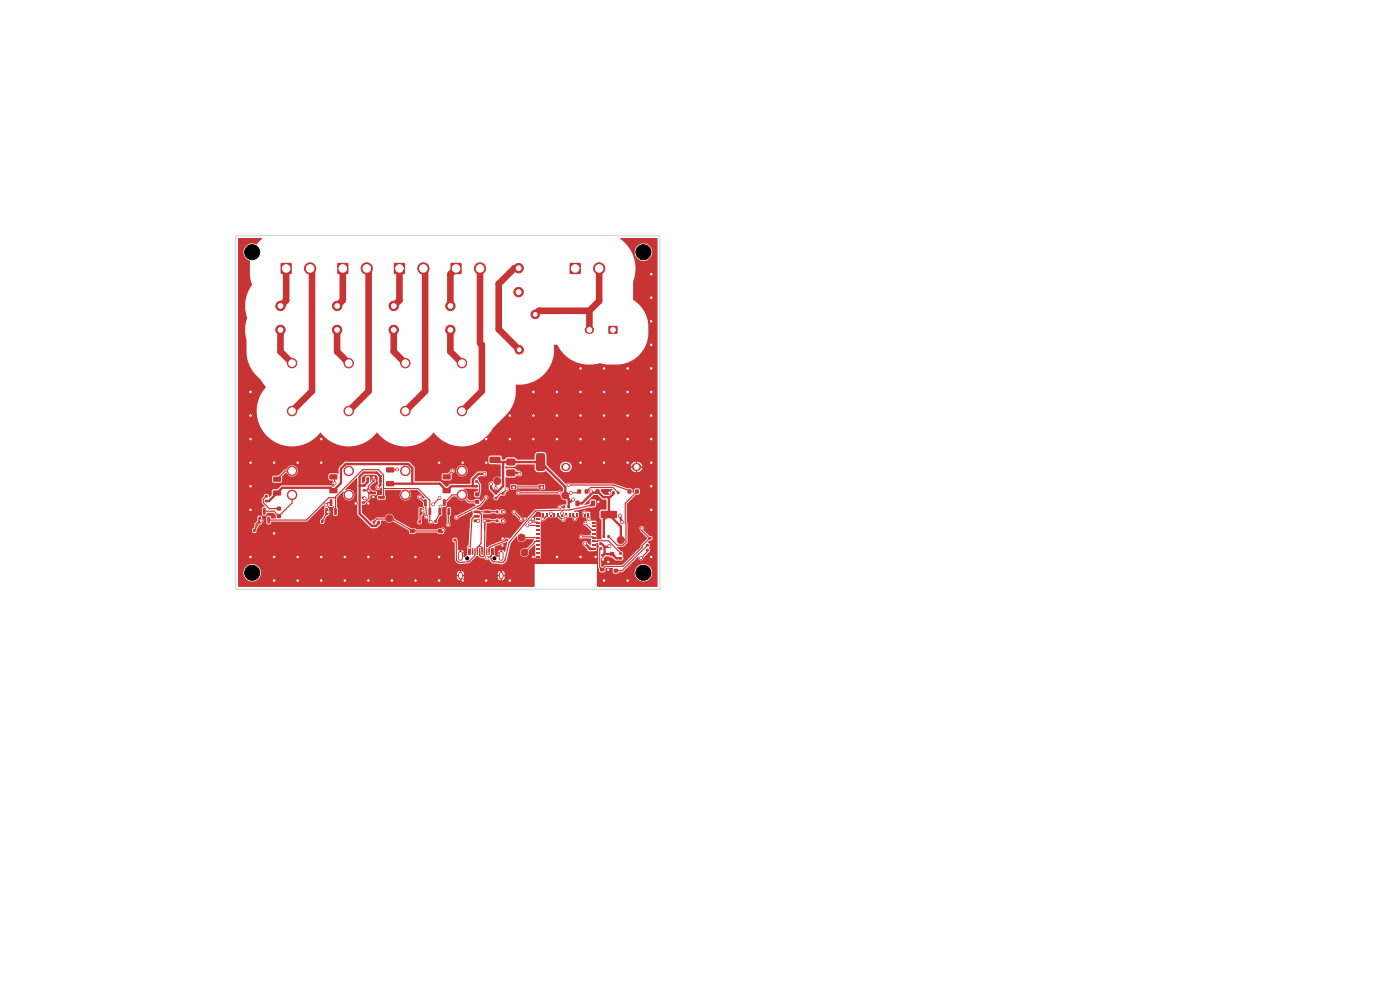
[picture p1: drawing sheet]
<svg xmlns="http://www.w3.org/2000/svg" width="297mm" height="210mm" viewBox="0 0 297 210" stroke-linecap="round" stroke-linejoin="round" font-family="sans-serif">
<g fill="#c83434" stroke="#c83434" stroke-width=".21">
<circle cx="71.5" cy="64.9" r="1"/>
<circle cx="71.5" cy="70" r="1"/>
</g>
<g fill="#c83434">
<path d="M122.1 106.2h.8v1.1h-.8z"/>
<path d="M125.4 106.2h.8v1.1h-.8z"/>
<path d="M108.4 102.9h1v.8h-1z"/>
<path d="M114.4 102.9h1v.8h-1z"/>
<path d="M108.4 106.7h1v.7h-1z"/>
<path d="M114.4 106.7h1v.7h-1z"/>
<path d="M130.2 122.3h.9v.7h-.9z"/>
<path d="M130.2 120.7h.9v.7h-.9z"/>
<path d="M127.5 108.4h3.3l.1 .2v1.2l-.2 .2-3.1-.1-.2-.2z"/>
<path d="M133.1 108.4h3.3l.1 .2v1.2l-.2 .2-3.1-.1-.2-.2z"/>
<path d="M107.5 95h1.7l.2 .3-.1 1-.3 .2-1.5-.1-.1-.3v-.9z"/>
<path d="M107.5 97.3h1.7l.2 .3-.1 1-.3 .2-1.5-.1-.1-.3v-.9z"/>
<path d="M113.8 96.3l.3-.2h1.1l.4 .3 .1 3-.3 .5h-1.3l-.4-.2v-3.1z"/>
<path d="M107.4 99.7l.3-.1h1.5l.2 .3-.1 1-.3 .2-1.5-.1-.1-.3z"/>
<path d="M58.8 109.1h.8v.7h-.8z"/>
<path d="M58.8 107.5h.8v.8h-.8z"/>
<path d="M95.6 55.8h2.3v2.3h-2.3z"/>
</g>
<circle cx="101.8" cy="56.9" r="1.2" fill="#c83434" stroke="#c83434" stroke-width=".21"/>
<g fill="#c83434">
<path d="M58 104.1l1.5-.1 .1 .3v.7l-.2 .1h-1.3l-.2-.2z"/>
<path d="M58 101.2l1.5-.1 .1 .2v.8l-.2 .1h-1.3l-.2-.2z"/>
</g>
<g fill="#c83434" stroke="#c83434" stroke-width=".21">
<circle cx="110" cy="62" r="1"/>
<circle cx="110" cy="56.9" r="1"/>
</g>
<g fill="#c83434">
<path d="M96.2 114.3h.6v.5h-.6z"/>
<path d="M96.2 113.3h.6v.5h-.6z"/>
<path d="M125.5 117.9h.8v.4h-.8z"/>
<path d="M125.5 117.1h.8v.4h-.8z"/>
<path d="M125.5 116.3h.8v.4h-.8z"/>
<path d="M125.5 115.5h.8v.4h-.8z"/>
<path d="M125.5 114.7h.8v.4h-.8z"/>
<path d="M125.5 113.9h.8v.4h-.8z"/>
<path d="M125.5 113.1h.8v.4h-.8z"/>
<path d="M125.5 112.3h.8v.4h-.8z"/>
<path d="M125.5 111.5h.8v.4h-.8z"/>
<path d="M125.5 110.7h.8v.4h-.8z"/>
<path d="M125.5 109.9h.8v.4h-.8z"/>
<path d="M124.6 108.8h.4v.8h-.4z"/>
<path d="M123.8 108.8h.4v.8h-.4z"/>
<path d="M123 108.8h.4v.8h-.4z"/>
<path d="M122.2 108.8h.4v.8h-.4z"/>
<path d="M121.4 108.8h.4v.8h-.4z"/>
<path d="M120.6 108.8h.4v.8h-.4z"/>
<path d="M119.8 108.8h.4v.8h-.4z"/>
<path d="M119 108.8h.4v.8h-.4z"/>
<path d="M118.2 108.8h.4v.8h-.4z"/>
<path d="M117.4 108.8h.4v.8h-.4z"/>
<path d="M116.6 108.8h.4v.8h-.4z"/>
<path d="M115.8 108.8h.4v.8h-.4z"/>
<path d="M115 108.8h.4v.8h-.4z"/>
<path d="M113.7 109.9h.8v.4h-.8z"/>
<path d="M113.7 110.7h.8v.4h-.8z"/>
<path d="M113.7 111.5h.8v.4h-.8z"/>
<path d="M113.7 112.3h.8v.4h-.8z"/>
<path d="M113.7 113.1h.8v.4h-.8z"/>
<path d="M113.7 113.9h.8v.4h-.8z"/>
<path d="M113.7 114.7h.8v.4h-.8z"/>
<path d="M113.7 115.5h.8v.4h-.8z"/>
<path d="M113.7 116.3h.8v.4h-.8z"/>
<path d="M113.7 117.1h.8v.4h-.8z"/>
<path d="M113.7 117.9h.8v.4h-.8z"/>
<path d="M115 118.6h.4v.8h-.4z"/>
<path d="M115.8 118.6h.4v.8h-.4z"/>
<path d="M116.6 118.6h.4v.8h-.4z"/>
<path d="M117.4 118.6h.4v.8h-.4z"/>
<path d="M118.2 118.6h.4v.8h-.4z"/>
<path d="M119 118.6h.4v.8h-.4z"/>
<path d="M119.8 118.6h.4v.8h-.4z"/>
<path d="M120.6 118.6h.4v.8h-.4z"/>
<path d="M121.4 118.6h.4v.8h-.4z"/>
<path d="M122.2 118.6h.4v.8h-.4z"/>
<path d="M123 118.6h.4v.8h-.4z"/>
<path d="M123.8 118.6h.4v.8h-.4z"/>
<path d="M124.6 118.6h.4v.8h-.4z"/>
<path d="M121.2 115.3h1.6v.9l-.6 .6h-1z"/>
<path d="M121.3 113.3h1.4v1.5h-1.4z"/>
<path d="M121.3 111.3h1.4v1.5h-1.4z"/>
<path d="M119.3 115.3h1.5v1.4h-1.5z"/>
<path d="M119.3 113.3h1.5v1.5h-1.5z"/>
<path d="M119.3 111.3h1.5v1.5h-1.5z"/>
<path d="M117.3 115.3h1.5v1.4h-1.5z"/>
<path d="M117.3 113.3h1.5v1.5h-1.5z"/>
<path d="M117.3 111.3h1.5v1.5h-1.5z"/>
<path d="M113.7 118.7h.7v.7h-.7z"/>
<path d="M113.7 108.8h.7v.7h-.7z"/>
<path d="M125.6 108.8h.7v.7h-.7z"/>
<path d="M125.6 118.7h.7v.7h-.7z"/>
<path d="M59.6 55.8h2.2v2.3h-2.2z"/>
</g>
<g fill="#c83434" stroke="#c83434" stroke-width=".21">
<circle cx="65.8" cy="56.9" r="1.2"/>
<circle cx="74" cy="77" r="1"/>
<circle cx="74" cy="87.2" r="1"/>
<circle cx="74" cy="99.9" r="1"/>
<circle cx="74" cy="105" r="1"/>
</g>
<g fill="#c83434">
<path d="M127.9 113.5h.4v.6h-.4z"/>
<path d="M128.9 113.5h.4v.6h-.4z"/>
</g>
<circle cx="131.7" cy="114.6" r=".75" fill="#c83434" stroke="#c83434" stroke-width=".21"/>
<g fill="#c83434">
<path d="M107.2 114.3h.6v.5h-.6z"/>
<path d="M107.2 113.3h.6v.5h-.6z"/>
<path d="M120.9 55.8h2.3v2.3h-2.3z"/>
</g>
<circle cx="127.1" cy="56.9" r="1.2" fill="#c83434" stroke="#c83434" stroke-width=".21"/>
<g fill="#c83434">
<path d="M131.4 117.2h.6v.4h-.6z"/>
<path d="M131.4 118.2h.6v.5h-.6z"/>
<path d="M127.6 117.6h.5v.5h-.5z"/>
<path d="M127.6 118.5h.5v.5h-.5z"/>
<path d="M119.4 107.2h.4v.6h-.4z"/>
<path d="M120.4 107.2h.5v.6h-.5z"/>
</g>
<g fill="#c83434" stroke="#c83434" stroke-width=".21">
<circle cx="98" cy="77" r="1"/>
<circle cx="98" cy="87.2" r="1"/>
<circle cx="98" cy="99.9" r="1"/>
<circle cx="98" cy="105" r="1"/>
<circle cx="135" cy="115.8" r=".75"/>
</g>
<g fill="#c83434">
<path d="M127.3 120.5h.9v.7h-.9z"/>
<path d="M127.3 122.1h.9v.7h-.9z"/>
<path d="M137.1 116.5h.5v.4h-.5z"/>
<path d="M137.1 115.4h.5v.5h-.5z"/>
<path d="M105.3 110.2h.4v.6h-.4z"/>
<path d="M106.3 110.2h.5v.6h-.5z"/>
<path d="M93 107.8l.6 .1-.1 1.3h-.5z"/>
<path d="M94.9 107.8l.6 .1-.1 1.3h-.5z"/>
<path d="M94 105.9l.5 .1v1.4l-.5-.1z"/>
<path d="M83.6 55.8h2.3v2.3h-2.3z"/>
</g>
<g fill="#c83434" stroke="#c83434" stroke-width=".21">
<circle cx="89.8" cy="56.9" r="1.2"/>
<circle cx="83.5" cy="64.9" r="1"/>
<circle cx="83.5" cy="70" r="1"/>
<circle cx="105.5" cy="102" r=".75"/>
<circle cx="62" cy="77" r="1"/>
<circle cx="62" cy="87.2" r="1"/>
<circle cx="62" cy="99.9" r="1"/>
<circle cx="62" cy="105" r="1"/>
<circle cx="110.6" cy="114" r=".75"/>
<circle cx="86" cy="77" r="1"/>
<circle cx="86" cy="87.2" r="1"/>
<circle cx="86" cy="99.9" r="1"/>
<circle cx="86" cy="105" r="1"/>
</g>
<g fill="#c83434">
<path d="M89 107.8l.6 .1-.1 1.3h-.5z"/>
<path d="M90.9 107.8l.6 .1-.1 1.3h-.5z"/>
<path d="M90 105.9l.5 .1-.1 1.4-.4-.1z"/>
<path d="M126.4 103.8h.7v.9h-.7z"/>
<path d="M127.9 103.8h.8v.9h-.8z"/>
<path d="M54.8 109.6l.6 .1-.1 1.3h-.5z"/>
<path d="M56.7 109.6l.6 .1-.1 1.3h-.5z"/>
<path d="M55.8 107.8h.5v1.4l-.5-.1z"/>
<path d="M78.4 104.3h1.3l.1 .5-1.4 .1z"/>
<path d="M78.4 106.2h1.3l.1 .5-1.4 .1z"/>
<path d="M80.2 105.3l1.4-.1v.5l-1.3 .1z"/>
<path d="M106.5 104.4h.5v.5h-.5z"/>
<path d="M106.5 105.4h.5v.5h-.5z"/>
<path d="M77 103.8h.5v.4h-.5z"/>
<path d="M77 102.8h.5v.4h-.5z"/>
<path d="M69 107.8l.6 .1-.1 1.3h-.5z"/>
<path d="M70.9 107.8l.6 .1-.1 1.3h-.5z"/>
<path d="M70 105.9l.5 .1-.1 1.4-.5-.1z"/>
<path d="M127.2 116.1h.5v.5h-.5z"/>
<path d="M127.2 115.1h.5v.5h-.5z"/>
<path d="M88.8 110.5h.4v.5h-.4z"/>
<path d="M89.8 110.5h.5v.5h-.5z"/>
<path d="M77.8 101.2h.5v.6h-.5z"/>
<path d="M76.8 101.2h.5v.6h-.5z"/>
<path d="M94 103.6l1.5-.1 .1 .3v.7l-.2 .1h-1.4l-.1-.2z"/>
<path d="M94 100.7l1.5-.1 .1 .2v.8l-.2 .1h-1.4l-.1-.2z"/>
</g>
<circle cx="82.6" cy="109.9" r=".75" fill="#c83434" stroke="#c83434" stroke-width=".21"/>
<g fill="#c83434">
<path d="M87 112.3h1v.7h-1z"/>
<path d="M93 112.3h1v.7h-1z"/>
<path d="M87 116h1v.8h-1z"/>
<path d="M93 116h1v.8h-1z"/>
<path d="M100.8 106.1h.8v.7h-.8z"/>
<path d="M100.8 104.5h.8v.7h-.8z"/>
<path d="M69.9 103.6l1.5-.1 .2 .3v.7l-.2 .1h-1.4l-.1-.2z"/>
<path d="M69.9 100.7l1.5-.1 .2 .2v.8l-.2 .1h-1.4l-.1-.2z"/>
<path d="M102.8 110.2h1.2v.5l-1.2 .1z"/>
<path d="M102.8 109.3l1.2-.1v.5l-1.2 .1z"/>
<path d="M102.8 108.3h1.2v.5l-1.2 .1z"/>
<path d="M100.5 108.3h1.2l.1 .5-1.2 .1z"/>
<path d="M100.5 109.3l1.2-.1 .1 .5-1.2 .1z"/>
<path d="M100.5 110.2h1.2l.1 .5-1.2 .1z"/>
<path d="M129.9 104.2h.5v.6h-.5z"/>
<path d="M130.9 104.2h.5v.6h-.5z"/>
<path d="M68.1 110.3h.5v.6h-.5z"/>
<path d="M69.1 110.3h.5v.6h-.5z"/>
<path d="M56.2 106.1h.6v.4h-.6z"/>
<path d="M56.2 105h.6v.5h-.6z"/>
<path d="M103.9 97l2.2-.1 .1 .2v1l-.2 .1h-2l-.2-.2z"/>
<path d="M103.9 93.9l2.2-.1 .1 .3v.9l-.2 .1h-2l-.2-.2z"/>
</g>
<g fill="#c83434" stroke="#c83434" stroke-width=".21">
<circle cx="110.1" cy="74.2" r=".9"/>
<circle cx="113.5" cy="66.7" r=".9"/>
</g>
<g fill="#c83434">
<path d="M105.3 108.3h.4v.6h-.4z"/>
<path d="M106.3 108.3h.5v.6h-.5z"/>
<path d="M129.5 117.1h.8v.8h-.8z"/>
<path d="M129.5 118.7h.8v.8h-.8z"/>
<path d="M104.9 105.4h.6v.5h-.6z"/>
<path d="M104.9 104.4h.6v.5h-.6z"/>
</g>
<circle cx="111.3" cy="117.2" r=".75" fill="#c83434" stroke="#c83434" stroke-width=".21"/>
<g fill="#c83434">
<path d="M76.8 106.4h.6v.4h-.6z"/>
<path d="M76.8 105.4h.6v.4h-.6z"/>
<path d="M79 100.9h.6v.2l-.6 .1z"/>
<path d="M79 101.4h.6v.2l-.6 .1z"/>
<path d="M79 101.9h.6v.2l-.6 .1z"/>
<path d="M80.4 101.9h.6v.2l-.6 .1z"/>
<path d="M80.4 101.4h.6v.2l-.6 .1z"/>
<path d="M80.4 100.9h.6v.2l-.6 .1z"/>
<path d="M133.2 103.9h.7v.8h-.7z"/>
<path d="M134.8 103.9h.7v.8h-.7z"/>
<path d="M79.1 110.5h.4v.6h-.4z"/>
<path d="M80.1 110.5h.5v.6h-.5z"/>
<path d="M137.6 113.9h.6v.5h-.6z"/>
<path d="M137.6 113h.6v.5h-.6z"/>
<path d="M100.8 102.9h.6v.5h-.6z"/>
<path d="M100.8 101.9h.6v.5h-.6z"/>
<path d="M53.7 112.3h.5v.5h-.5z"/>
<path d="M54.7 112.3h.5v.5h-.5z"/>
</g>
<circle cx="119.9" cy="105.1" r=".75" fill="#c83434" stroke="#c83434" stroke-width=".21"/>
<g fill="#c83434">
<path d="M122.5 103.9h.7v.8h-.7z"/>
<path d="M124.1 103.9h.7v.8h-.7z"/>
<path d="M71.6 55.8h2.3v2.3h-2.3z"/>
</g>
<circle cx="77.8" cy="56.9" r="1.2" fill="#c83434" stroke="#c83434" stroke-width=".21"/>
<path d="M129.1 69.2h1.9v1.6h-1.9z" fill="#c83434"/>
<path d="M124.9 70h.3M119.9 99.1h.3M134.9 99.1h.3" fill="none" stroke="#c83434" stroke-width="1.7"/>
<g fill="#c83434" stroke="#c83434" stroke-width=".21">
<circle cx="95.6" cy="64.9" r="1"/>
<circle cx="95.5" cy="70" r="1"/>
</g>
<g fill="#c83434">
<path d="M82 102.1h1.5l.1 .2v.7l-.2 .2-1.4-.1-.1-.2z"/>
<path d="M82 99.2l1.5-.1 .1 .3v.7l-.2 .1h-1.4l-.1-.2z"/>
<path d="M92.2 110.3h.4v.6h-.4z"/>
<path d="M93.2 110.3h.4v.6h-.4z"/>
<path d="M98.5 116.3l.5 .1v1.3l-.5-.1z"/>
<path d="M99.3 116.3l.5 .1v1.3l-.5-.1z"/>
<path d="M100.6 116.3l.3 .1-.1 1.3h-.2z"/>
<path d="M101.6 116.3l.3 .1-.1 1.3h-.2z"/>
<path d="M102.1 116.3l.3 .1-.1 1.3h-.2z"/>
<path d="M103.1 116.3l.3 .1-.1 1.3h-.2z"/>
<path d="M104.2 116.3l.5 .1v1.3l-.5-.1z"/>
<path d="M105 116.3l.5 .1v1.3l-.5-.1z"/>
<path d="M103.6 116.3l.3 .1-.1 1.3h-.2z"/>
<path d="M102.6 116.3l.3 .1-.1 1.3h-.2z"/>
<path d="M101.1 116.3l.3 .1-.1 1.3h-.2z"/>
<path d="M100.1 116.3l.3 .1-.1 1.3h-.2z"/>
</g>
<path d="M97.7 117.4v1.1M106.3 117.4v1.1M97.7 121.8v.6M106.3 121.8v.6" fill="none" stroke="#c83434" stroke-width="1"/>
<g fill="#c83434" stroke="#c83434" stroke-width=".21">
<circle cx="59.5" cy="64.9" r="1"/>
<circle cx="59.5" cy="70" r="1"/>
<circle cx="110.2" cy="100.5" r=".3"/>
<circle cx="125.4" cy="104.3" r=".3"/>
<circle cx="102.8" cy="100.5" r=".3"/>
<circle cx="99.6" cy="116.2" r=".3"/>
<circle cx="103.3" cy="118.3" r=".3"/>
<circle cx="105.2" cy="103.5" r=".3"/>
<circle cx="124.2" cy="111.1" r=".3"/>
<circle cx="114.9" cy="103.4" r=".3"/>
<circle cx="109" cy="103.4" r=".3"/>
<circle cx="107.5" cy="103.8" r=".3"/>
<circle cx="123.1" cy="93.1" r=".3"/>
<circle cx="58.2" cy="113.2" r=".3"/>
<circle cx="129" cy="120.8" r=".3"/>
<circle cx="53.2" cy="98.1" r=".3"/>
<circle cx="63.2" cy="123.2" r=".3"/>
<circle cx="128.1" cy="123.2" r=".3"/>
<circle cx="73.2" cy="123.2" r=".3"/>
<circle cx="68.2" cy="123.2" r=".3"/>
<circle cx="108.1" cy="123.2" r=".3"/>
<circle cx="111.4" cy="110" r=".3"/>
<circle cx="98.1" cy="123.2" r=".3"/>
<circle cx="138.2" cy="68.1" r=".3"/>
<circle cx="78.2" cy="118.2" r=".3"/>
<circle cx="118.1" cy="93.1" r=".3"/>
<circle cx="128.1" cy="88.1" r=".3"/>
<circle cx="75.5" cy="106.8" r=".3"/>
<circle cx="138.2" cy="78.1" r=".3"/>
<circle cx="113.1" cy="118.2" r=".3"/>
<circle cx="129" cy="119.2" r=".3"/>
<circle cx="133.1" cy="98.1" r=".3"/>
<circle cx="128.1" cy="83.1" r=".3"/>
<circle cx="126.9" cy="106.5" r=".3"/>
<circle cx="138.2" cy="73.1" r=".3"/>
<circle cx="103.1" cy="123.2" r=".3"/>
<circle cx="138.2" cy="108.2" r=".3"/>
<circle cx="138.2" cy="88.1" r=".3"/>
<circle cx="113.1" cy="93.1" r=".3"/>
<circle cx="68.1" cy="93.1" r=".3"/>
<circle cx="128.1" cy="93.1" r=".3"/>
<circle cx="133.1" cy="83.1" r=".3"/>
<circle cx="93.1" cy="123.2" r=".3"/>
<circle cx="93.1" cy="98.1" r=".3"/>
<circle cx="83.1" cy="123.2" r=".3"/>
<circle cx="103.1" cy="93.1" r=".3"/>
<circle cx="78.2" cy="123.2" r=".3"/>
<circle cx="73.2" cy="118.2" r=".3"/>
<circle cx="123.1" cy="88.1" r=".3"/>
<circle cx="123.1" cy="83.1" r=".3"/>
<circle cx="68.2" cy="118.2" r=".3"/>
<circle cx="103.1" cy="98.1" r=".3"/>
<circle cx="68.1" cy="98.1" r=".3"/>
<circle cx="78.1" cy="106.8" r=".3"/>
<circle cx="58.2" cy="118.2" r=".3"/>
<circle cx="129.3" cy="104.5" r=".3"/>
<circle cx="53.2" cy="83.1" r=".3"/>
<circle cx="118.1" cy="83.1" r=".3"/>
<circle cx="93.1" cy="118.2" r=".3"/>
<circle cx="123.1" cy="78.1" r=".3"/>
<circle cx="53.2" cy="108.2" r=".3"/>
<circle cx="63.1" cy="98.1" r=".3"/>
<circle cx="133.1" cy="93.1" r=".3"/>
<circle cx="113.1" cy="88.1" r=".3"/>
<circle cx="53.2" cy="93.1" r=".3"/>
<circle cx="108.1" cy="88.1" r=".3"/>
<circle cx="53.2" cy="88.1" r=".3"/>
<circle cx="133.1" cy="88.1" r=".3"/>
<circle cx="58.2" cy="123.2" r=".3"/>
<circle cx="128.1" cy="78.1" r=".3"/>
<circle cx="133.1" cy="123.2" r=".3"/>
<circle cx="88.1" cy="123.2" r=".3"/>
<circle cx="138.2" cy="63.1" r=".3"/>
<circle cx="138.2" cy="93.1" r=".3"/>
<circle cx="83.1" cy="118.2" r=".3"/>
<circle cx="53.2" cy="103.1" r=".3"/>
<circle cx="123.1" cy="98.1" r=".3"/>
<circle cx="126.4" cy="118.1" r=".3"/>
<circle cx="118.1" cy="88.1" r=".3"/>
<circle cx="113.1" cy="83.1" r=".3"/>
<circle cx="138.2" cy="98.1" r=".3"/>
<circle cx="138.2" cy="58.2" r=".3"/>
<circle cx="138.2" cy="103.1" r=".3"/>
<circle cx="106.6" cy="115.7" r=".3"/>
<circle cx="108.1" cy="93.1" r=".3"/>
<circle cx="123.1" cy="118.2" r=".3"/>
<circle cx="63.2" cy="118.2" r=".3"/>
<circle cx="127.9" cy="118.7" r=".3"/>
<circle cx="98.1" cy="98.1" r=".3"/>
<circle cx="138.2" cy="83.1" r=".3"/>
<circle cx="128.1" cy="98.1" r=".3"/>
<circle cx="113" cy="110.1" r=".3"/>
<circle cx="58.1" cy="98.1" r=".3"/>
<circle cx="79.2" cy="105.4" r=".3"/>
<circle cx="88.1" cy="118.2" r=".3"/>
<circle cx="53.2" cy="118.2" r=".3"/>
<circle cx="79.3" cy="101.3" r=".3"/>
<circle cx="106.6" cy="114.3" r=".3"/>
<circle cx="118.1" cy="118.2" r=".3"/>
<circle cx="138.2" cy="118.2" r=".3"/>
<circle cx="133.1" cy="78.1" r=".3"/>
<circle cx="104.2" cy="102.7" r=".3"/>
<circle cx="121.6" cy="106" r=".3"/>
<circle cx="131.5" cy="109.4" r=".3"/>
<circle cx="129.3" cy="115.8" r=".3"/>
<circle cx="131.9" cy="110.8" r=".3"/>
<circle cx="124.1" cy="115.3" r=".3"/>
<circle cx="80.2" cy="103.4" r=".3"/>
<circle cx="55.4" cy="110.4" r=".3"/>
<circle cx="123.3" cy="113.9" r=".3"/>
<circle cx="136.1" cy="112.1" r=".3"/>
<circle cx="124.9" cy="110.1" r=".3"/>
<circle cx="124" cy="108.8" r=".3"/>
<circle cx="77.4" cy="105.7" r=".3"/>
<circle cx="136" cy="118.4" r=".3"/>
<circle cx="122" cy="110.1" r=".3"/>
<circle cx="120" cy="109.5" r=".3"/>
<circle cx="69.6" cy="108.6" r=".3"/>
<circle cx="89.6" cy="108.3" r=".3"/>
<circle cx="119.2" cy="108.9" r=".3"/>
<circle cx="119.5" cy="110.2" r=".3"/>
<circle cx="93.5" cy="107.5" r=".3"/>
<circle cx="118.8" cy="107.6" r=".3"/>
<circle cx="116.9" cy="108.9" r=".3"/>
<circle cx="94" cy="112.4" r=".3"/>
<circle cx="115.1" cy="110.1" r=".3"/>
<circle cx="112.5" cy="110.7" r=".3"/>
<circle cx="109.1" cy="108.7" r=".3"/>
<circle cx="110.6" cy="110.2" r=".3"/>
<circle cx="106.8" cy="108.6" r=".3"/>
<circle cx="111.9" cy="111.5" r=".3"/>
<circle cx="106.8" cy="110.6" r=".3"/>
<circle cx="71" cy="102.5" r=".3"/>
<circle cx="69.1" cy="107.1" r=".3"/>
<circle cx="93.2" cy="105.6" r=".3"/>
<circle cx="120.6" cy="102.9" r=".3"/>
<circle cx="91.9" cy="107" r=".3"/>
<circle cx="96" cy="99.9" r=".3"/>
<circle cx="102.8" cy="110.5" r=".3"/>
<circle cx="101.5" cy="110.5" r=".3"/>
<circle cx="95.1" cy="111.3" r=".3"/>
<circle cx="91.4" cy="110.7" r=".3"/>
<circle cx="84.2" cy="99.6" r=".3"/>
<circle cx="103.1" cy="105.5" r=".3"/>
<circle cx="118.7" cy="104.5" r=".3"/>
<circle cx="121.1" cy="104.5" r=".3"/>
<circle cx="89" cy="105.4" r=".3"/>
<circle cx="96.8" cy="109.7" r=".3"/>
<circle cx="90.5" cy="109.6" r=".3"/>
<circle cx="110" cy="104.5" r=".3"/>
</g>
<g fill="none" stroke="#c83434" stroke-width="1.4">
<path d="M60.7 57v6.7l-1.2 1.2M65.8 57l.4 .3v25.7l-4.2 4.2M72.7 57v6.7l-1.2 1.2M77.8 57l.4 .3v25.7l-4.2 4.2M84.7 57v6.7l-1.2 1.2M89.8 57l.4 .3v25.7l-4.2 4.2M96.8 57l-1.2 1.2v6.7M101.8 57v15.8l.4 .4v9.8l-4.2 4.2M110 56.9h-.9l-3.3 3.3v9.7l4.3 4.3M127.1 57v6.9l-2.1 2M59.5 70v4.6l2.5 2.4M71.5 70v4.6l2.5 2.4"/>
<path d="M83.5 70v4.6l2.5 2.4M95.5 70v4.6l2.5 2.4M125 65.9v4.1M125 65.9h-10.7l-.8 .8"/>
</g>
<g fill="none" stroke="#c83434" stroke-width=".5">
<path d="M105 97.6l.5 .4h9.2l5.2 5.3v1.8l.7 .7v1.7M106.7 98v5.1l-1.1 1.2h-.7l-.7-.7v-.9M78 101.5v.7l-.8 .8h-.9M80.2 103.4l.5-.5v-1.9l-.8-.7h-2.7l-.9 .8v7.9l2.6 2.6h.8l.6-.6v-.2M82.8 102.6h10.5l1.5 1.5 .9-1h5.4M87.5 102.6v-3.3l-.9-.9h-13.3l-1 1.1v3l-1.6 1.6-.6-.6h-10.2l-2.8 2.8h-.6M99.6 116.3v.7M102.8 100.5h-1.3l-1.2 1.2v1.4M105.2 104.3v.3M108.4 100.3h1.6l.2 .2M121.6 106l-.7 .5M124.1 115.3l1 1v.2h.8"/>
<path d="M125.4 104.3l.2 .2M125.6 104.5l-2.1 2.3h-1M125.6 104.5h.9l.3-.3 1.2 1.3h1.4l.7-.7v-.3M125.8 106.8l-.4 .4M127.4 115.3l.9 .7M127.9 117.8l.3-.3h1.7l.9 .9h.9M128.3 116v1.5M129.2 109.2l2.5 2.5v2.9M129.2 105.5v3.7M129.2 109.2l-1.1 1v3.6M129.3 115.8l-.2 .2h-.8M131.5 109.4l.4 1.4"/>
</g>
<g fill="none" stroke="#c83434" stroke-width=".25">
<path d="M62 99.9h-1.5l-1.7 1.8M84.2 99.6l-1.4 .1M96 99.9l-1.2 1.2M105 94.5l1.3 1.2h2.1M105.4 94.9l-1.9 2v8l1.4 1.4h1.2l.6-.7 .8 .8M135 99.1v1.1l.9 .9v7.3M54.1 112.2l-.1 .3M54.9 111l-.8 1.2M55.4 110.4l-.3-.1-.8 .9v.7M56.5 105.3l-.7 .6v.7l1.3 1.3h2.1M62 105v1.7l-2.8 2.8-1-1.1h-2.1M68.5 110.3l-.1 .3"/>
<path d="M69.3 108.5l.1 .1M69.4 110.6l-1.9 1.9h-12.5M69.4 108.6h.2M69.4 108.6v.3l-.9 1.4M70.2 106.6h-.6l-.5 .5M70.7 101.2l.3 .2v1.1M71.2 105.6h-1.4l-4.8 4.7h-8M75.5 106.8l-5.5 3.8h-.5M77.1 101.5l.5-.6h1.5l.2 .1v.5M77.1 105.6l.3 .1M77.2 104h.5M77.7 104l.5 .5v1.2l-.9 .9h-.2"/>
<path d="M78.1 103.6l-.4 .4M78.1 103.6l.9 1M78.9 106.5l-.8 .3M79 106.5h4.2l4.9 4.9h1.2l.7-.7 .7 .7h2l.7-.8 1.9 1.9v1.5l-1.8 1.7v.7h-6M79.2 105.4l-.5 1.1M79.3 101.1v.2M79.3 102l-1.2 1.2v.4M79.5 110.5v.1M80.9 105.5l.5-.4v-4.4l-1.1-1.1h-3.4l-5.7 5.8v3.1M81.4 103.6h7.3l2.5 2.5v4.4l.2 .2M83.3 110.2l3.7 2.1M83.4 110.2h-.5l-.3-.3h-.6l-.1 .2h-1.9l-.7 .7"/>
<path d="M86.9 112.2l.4 .5h6.4l.3-.3M88 112.6v.1M89 105.4l1.2 1.2M89.1 109.2l-.1 1.5M89.6 108.3l-.3 .2v.6l-.2 .2M90.2 106.6h.1M90.3 106.7l.2 2.9M92.4 110.4v.2M92.9 112.6l.1 .1M93.1 109.2l-.6 1.1M93.2 105.6l-1.3 1.4M93.5 107.5v.9l-.2 .1v.6l-.2 .2"/>
<path d="M93.5 112.7h.1M94.8 101.1v.1M95.2 108.5l-.1 2.8M95.3 113.5h1.2l1.2 1.2v3.2l1.1-.9M96.5 114.5h.1M96.6 114.5l.2 .3v3.9l.4 .5 .7 .1 1.4-.1 1.4-1.5M99.6 116.2v.1M100.5 109.8l-.4 .3-.3 6.2M101.1 102.1l.7 .7v1.6l-.6 .5M101.1 110.5h.4M101.1 108.6h.5l.6 .7-.1 6-.8 .9M101.2 106.5h-1.7l-1.5-1.5h-2.1l-1.6 1.6"/>
<path d="M101.3 116.2l.2-.3h.5l.3 .3v.8M101.3 116.2v.8M101.3 117h.1M101.5 110.5h.1M101.8 117v.8M102.3 116.2h.1M102.8 117.8h.1M102.8 116.2v1.6l-.3 .3h-.5l-.2-.3M102.8 117h.1M102.9 110.8l-.1 5.5M103.1 105.5l-1.2 1.6-5.1 2.6M103.4 110.5h.1"/>
<path d="M103.4 109.5h4.1M103.4 108.6h.1M104 110.5h.1M104.3 117.7l-.3 .4-.7 .2M105.3 117l1 .9M105.5 108.6h-3.7v.2M105.5 108.6h.1M105.5 110.5h-2.7v2M105.5 110.5h.1M105.5 102l-.3 .3v1.2M106.5 110.5l.3 .1M106.6 115.7l-1.2 1.2"/>
<path d="M106.8 108.6h.1M107.4 113.6l-.8 .7M107.5 103.8l-.8 .9h-.5l-1 1M107.5 106.4l7.4-.1v.7M107.5 106.4v7.1M107.5 114.5l-3.3 1.4-.3 .3-.1 .8M108.9 103.3h6M108.9 106.3v.7M109.1 108.7l1.5 1.5M110 104.5h8.7M110.6 114.1h3.5M111.9 111.5h1.9l.3 .2"/>
<path d="M112.5 110.7l1.6 .1M113.4 119h.1M113.7 109.4l-.7 .7M114.1 114.9h-.7v.2l-2.1 2.1M114.8 106.8l-1.5 1.2-1.9 2M115.8 109.6l-.2 .3-.5 .2M116 109.2v.2l-.2 .3M116.1 118.9h1.5M116.8 119h-8.5l-2 2v1.1M116.9 108.9l-.1 .3M117.6 119h2.4M118.1 112.1v5l.3 .3v1.6"/>
<path d="M118.4 109.2l.2 .4M118.6 109.5l.3 .4 .6 .3M119.2 109.1v.1M119.2 108.9v.2M119.6 107.5l-.8 .1M119.9 114.1l-1.7 .9M120 114.2l1.9 .8M120 109.2v.3M120 112.1v3.9M120.1 118.9h.7M120.6 102.9h9.5l3 1M120.8 119h.8"/>
<path d="M120.8 118.9h1.4M121.1 104.5h1.3M121.8 109.6l.2 .5M122.4 119h.8M123.2 109.2v.7l-1.2 1.1v5M123.3 113.9h2.5l.1 .2M123.3 118.9h.7M124 108.8v.4M124.2 111.1l1.4 1.2M124.4 104.3l.9-.9h4.7l1.1 1.1M124.8 109.2l.1 .9M125.4 107.2l-4.5 1-7.3 .2-5.6 6.7-.8 3.5a.88 .88 0 0 1-1.3 .6l-1.3-.1-.4-.5 .1-.9"/>
<path d="M125.9 117.3h.8v.8h-.8M125.9 114.9l3.2-.2 2.6 2.7M126 118.7h-.9l-.3 .3h-.8M126 109.1h.7v1h-.8M126.3 118.1l-.3 .2v.7M126.9 106.5v1.9l-.7 .7M128.3 104.2h.7l.3 .3M134.8 115.8h.2M135.1 104.3l-2.5 2.5 .2 8.2-.6 .7h-1.2l-1.9-1.9M135.9 108.4h-.3l-.8 .8v7.2l-2.7 2.7h-3.9l-.3-.3M135.9 108.4l2 1.9v2.9M136.1 112.1v.4l1.7 1.7"/>
<path d="M137.3 115.7l-5.4 5.4h-1.3M137.3 116.7v.3l-1.3 1.4M137.8 114.2l-1.6 1.6v.3l-4 4.1h-3.8l-.6 .6-.6-.5v-3.7l.2-.2M137.8 114.2h.1M127.8 122.5h2.7l.1 .1M129 120.8v1.6"/>
</g>
<g fill="#c83434">
<path d="M104.9 116l2.4-1 .3 .1-.4 2-.7-.5v.5h-.3v-.5l-.5 .4-.1 .8h.4v.3l-.6 .1-.4-.3z"/>
<path d="M113.6 108.9l.2-.1 1-.1v1h-1.1l-.2 .7h-.6l-.3-.3z"/>
<path d="M127.5 103.8h2.5l-.3 .3-.1 .5-.4 .3-1 .1-.7-.7z"/>
<path d="M50.5 50.5h5.1l-1.1 1.3a1.93 1.93 0 0 0-2.7 1 1.93 1.93 0 0 0 1.2 2.6v2.9l.4 2a8.1 8.1 0 0 0-1 7.2 7.5 7.5 0 0 0-.1 4.6v3.2l.4 1.5a8.2 8.2 0 0 0 2.7 3.8l1 1.5a7.5 7.5 0 0 0 .8 10.9 7.5 7.5 0 0 0 10.8-1.2 7.6 7.6 0 0 0 12 0 7.6 7.6 0 0 0 12 0 7.5 7.5 0 0 0 12.6-1l2.9-2.9 1.2-1.7 .6-1.9 .1-2.6a7.6 7.6 0 0 0 8.1-8.6h.7a7.8 7.8 0 0 0 9.2 4l1.5 .2h2.1a6.7 6.7 0 0 0 6.5-6.6v-1.7a7 7 0 0 0-3.2-5.4v-3.9a7.7 7.7 0 0 0-.4-6.3h.7v.2a1.85 1.85 0 0 0 2.9 1.5 1.85 1.85 0 0 0 0-3.2 1.85 1.85 0 0 0-2.9 1.5h-.7l-.2-.4a8 8 0 0 0-2.2-2.4l.1-.1 7.9 .1v73.9h-12.8l-.1-4.8h-13.2l-.1 4.8h-62.8v-3.1h1.1v.2a1.85 1.85 0 0 0 1.8 1.8 1.85 1.85 0 0 0 1.9-1.7h41.6v.2h.5v.3h-.5l.1 .6 .5 .3v-.4h.3v.4a.76 .76 0 0 0 .6-.9h-.4v-.3h.4v-.2h7.2v.2h.4v.3h-.4l.1 .6 .5 .3v-.4h.3v.4a.76 .76 0 0 0 .6-.9h-.5v-.3h.5v-.2l-.2-.4-.4-.2v.4h-.3l-.1-.4-.4 .2-.1 .4h-7.2l-.1-.4-.5-.2v.4h-.3v-.4l-.4 .2-.2 .4h-41.6a1.85 1.85 0 0 0-1.6-2 1.85 1.85 0 0 0-2.1 1.7h-1.1v-9.1h3v.6l.7 .2 .2-.3 .1-.5 .6-1 .4-.1 .1-.3a.6 .6 0 0 0 0-1l-.1-.4-.2-.1-.6 .1-.1 1-.6 .5v.9l-.5 .4h-3v-6.4h5v.8l.7 .7-.6 .4v1.4l.7 .2 .2-.2 .1-.4h1.4l.5 .5v.7h-1l-.1-.5-.2-.1-.6 .1-.1 1.5 .3 .3 .6-.1 .2-.6h7.5l3.4-3.3 .2 .1a.27 .27 0 0 1 .2 .2 .27 .27 0 0 1-.1 .3 2.35 2.35 0 0 1-.6 2.2l-.3 .3v.5l.2 .2h.5l.2-.2v-.6l.5-.8 .4-.2a.77 .77 0 0 0 .1-1.2l-.1-.4-.2-.2 .1-.2 .4 .3 .8-.2-.1 1.8 .3 .2 .6-.1-.1-3.7 1.3-1.4 .1 .1a1.21 1.21 0 0 0 .7 1.9 1.21 1.21 0 0 0 1.5-1.4 1.21 1.21 0 0 0-1.8-.8l-.1-.2 2.5-2.4 .2 7.9 2.9 2.8 1.3-.1 .7-.8 .1-.8h.8l.2 .2a1.07 1.07 0 0 0 1.5 0l3.3 1.9 .2 .7h1.1l.3-.2h4.4l.2 .2h1.1l.2-.3a.52 .52 0 0 0 .2-.8 .52 .52 0 0 0-.8 0h-.7l-.2 .2h-4.4l-.2-.2h-.9l-3.6-2.1a1 1 0 0 0-.9-1 1 1 0 0 0-1.1 .8h-1.7l-.5 .4-.4 .1-.3 .4-1.9-2v-1.6l.6-.1 1.1-1.1 .1-.8h1.1l.3-.3-.2-.7h-.8l-.6-.6 .1-.2 .8-.9h.3a.36 .36 0 0 0 .2-.4 .36 .36 0 0 0-.2-.3h-.7l-.3 .5-.1-1a.62 .62 0 0 0-.9-.1l-.1 .9-.4 .4-.3 .1v-1.1l.5-.6h2.4l.4 .4 .1 1.4a.69 .69 0 0 0-.5 .7 .69 .69 0 0 0 .4 .6l.9-.5v1.6h-.8l-.2 .3v.5l.3 .2h1.2l.3-.1v-1.9h3.4a1.23 1.23 0 0 0-.1 1.8 1.23 1.23 0 0 0 1.8 0 1.23 1.23 0 0 0-.1-1.8h1.8l1.5 1.7-.3 .1-.3-.3a.51 .51 0 0 0-.5-.5 .51 .51 0 0 0-.5 .5 .51 .51 0 0 0 .6 .5l.6 .6 .1 .7 .2 .5-.1 .1-.4-.3h-.4l-.3 .2v2.4l-.2 .3 .1 .7h5.9v.2a.51 .51 0 0 0 .8 .3 .51 .51 0 0 0 0-.8v-1.4l.3-.4v-1.3l-.3-.2h-.4l-.3 .2 .1 3.1-.2 .3h-5.4l.3-.2-.1-1.5 .3-.2 .2-.6 .2 .1v.4a.55 .55 0 0 0 0 .8 .55 .55 0 0 0 .7 .1l.1 .5a.54 .54 0 0 0 .4 .6 .54 .54 0 0 0 .6-.3l.3 .2 .6-.1 .1-.6 .4-.9 .5-.3v-1.3l.2-.3 .7-.2 .1-.8 1.2-1.3h.8a1.39 1.39 0 0 0 1.8 .8l.8 .6 1.1 .1 .4 .4-3.9 2.1a.51 .51 0 0 0-.6 .3 .51 .51 0 0 0 .4 .7 .51 .51 0 0 0 .6-.5l2.7-1.4 .2 .1 .1 .6-.7 1-.3 5.5-.4 .5v1.8l-.4 .3-.6-.1v-.3h.4v-.6l-.5-.6-.1 .5h-.3v-.5l-.4 .1-.1-2.5-.7-.1-.3 .2v.6l.5 .2v3.6l.2 .4 .7 .5 2-.1 .4-.2 1.3-1.4h.3l.5 .5h.8a.62 .62 0 0 0 1.1 .3l.2 .4 .6 .5 1.8 .1 .6-.2 .5-.6 .8-3.6 1.2-1.4h.2a.99 .99 0 0 0 .7 1.1 .99 .99 0 0 0 1.2-.6h1.7l-.2 .6-1.4 1.3a.97 .97 0 0 0-1.3 .9 .97 .97 0 0 0 1.2 1 .97 .97 0 0 0 .6-1.4l1.3-1.2 .1 .5-.1 2.2 1 .1 .2-.1v-7.7a.88 .88 0 0 0 1-.4l.7-.5h1.6l.4 .1 .6 .6a.55 .55 0 0 0 .7 .3 .55 .55 0 0 0 .4-.7l.4-.3 1 .1a.56 .56 0 0 0 .5 .7 .56 .56 0 0 0 .5-.7l.3-.2v-.9l-.2-.1h-.6l-.2-.1v-.1l3.3-.7 1-.1 .3-.2 .1-1.1-.4-.4-.9 .2-.3 .8-.9 .2 1.9-2.1h.9l1 .9 .8 .1v2.1h-1l-.4 .4v1.3l.4 .5v4.1h-1.1v-3.8l-1.2-.1-.1-1.8-.7-.1a.54 .54 0 0 0-.7-.3 .54 .54 0 0 0-.2 .8l.1 .6 .7 .1 .1 .7a.55 .55 0 0 0-.7 .4 .55 .55 0 0 0 .5 .7l1 1v.9l-1.6 .1a.52 .52 0 0 0-.7-.1 .52 .52 0 0 0 0 .8 .52 .52 0 0 0 .7-.1h1.6l.1 .3-.1 1.1-.7-.5a.56 .56 0 0 0-.9-.2 .56 .56 0 0 0 .2 .9l1 1.1h1.5l.2-.2-.1-1.4 .4-.1 .2 .7-.2 .6v3.8l.3 1.1h1.1l.3-.9h1.4v.9l.3 .3h.7l.4-.3h3.2a1.85 1.85 0 0 0 2.6 1.8 1.85 1.85 0 0 0 .5-3.1 1.85 1.85 0 0 0-3 1l-.1 .3h-2.6l3.3-3.3h.2a.52 .52 0 0 0 .4 .8 .52 .52 0 0 0 .6-.6l1.4-1.4v-.4l-.3-.3 .3-.3v-.5l-.5-.3 .4-.4 .5-.1 .1-.2-.1-.6-.5-.1-1.3-1.3a.53 .53 0 0 0-.1-.7 .53 .53 0 0 0-.7 .1 .53 .53 0 0 0 .1 .8l1.5 1.6-1.4 1.4-.1 .4-3.7 3.8h-3.7l-.5 .4h-.3v-1.8l.6-.1 .3-.3h.7l.7 .2 .8 .7 1.2 .1 .3-.2v-.6l-.2-.3 .2-.7-1.3-1.1 1.4-.1 .8-.9-.1-8.2 1.9-1.9 .8-.2 .1-.9-.3-.3h-.7l-.3 .3v.6l-.3 .1v-.7l-.3-.3h-.7l-3.1-1h-9l-.5-.2-.5 .3-3.8-3.7h2.5v.1a1.1 1.1 0 0 0 1 1.1 1.18 1.18 0 0 0 1.5-1v-.3h13.3v.3h-.8a1.09 1.09 0 0 0 1.1 1v-.7h.3l.1 .7a1.1 1.1 0 0 0 1-1h-.8v-.3h.8v-.1a1.1 1.1 0 0 0-1.1-.8v.6h-.3l-.1-.6a1.1 1.1 0 0 0-1 .9h-12.5v-.1a1.31 1.31 0 0 0-2.3-.5l-.2 .7h-2.5l-.4-.5v-2l-.1-.4-.5-.2h-1.2l-.4 .1-.3 .5-.1 1h-3.6l-.6-.5h-1.5l-.5 .5h-.5l-.2-.6-.3-.3-2.3 .1-.2 .4v1l.1 .2 .3 .2 2.2 .1v2.7a1.1 1.1 0 0 0-1.1-.1 1.1 1.1 0 0 0-.6 1 .58 .58 0 0 0-.7 .1 .58 .58 0 0 0-.1 .7v.8l1.1 1.3-.1 .7 .2 .3h.7l.1-.5 .6-.5h.8l.2-.6 .2-.2a.53 .53 0 0 0 .4-.6 .53 .53 0 0 0-.7-.4v-.4h1l.1 .8 .6 .2 .6-.1 .2-.2h4.4l.3 .2 .5 .1 .7-.2v-.8l-.1-.2h-1.1l-.3 .3h-4.4l-.2-.3-2.3 .2v-1.7l1.9 .1 .6-.5a.57 .57 0 0 0 .9 .1 .57 .57 0 0 0-.2-.9l-.8-.2-.5-.5-1.8 .1-.1-.5 1.9 .1 .6-.5h3.6l.1 1a.74 .74 0 0 0 .7 .7h1.2l.6-.3 3.5 3.6v.8l-.2 .1-.5-.4-.4 .2h-8a.51 .51 0 0 0-.7 0 .51 .51 0 0 0 .1 .8 .51 .51 0 0 0 .7-.1h7.9l.3 .1a.26 .26 0 0 1 .3 .1 .26 .26 0 0 1 .1 .3 1.01 1.01 0 0 0 1 .7l.1 1-.7-.1-.2 .1a.64 .64 0 0 0-.7 .1 .64 .64 0 0 0-.2 .7l-5 .2-5.1 6.2-.4-.2h-.6l-.3 .4-2.9 1.1-.5 .5h-.4l.1-5.1h.8l.3-.2h.7l.3 .2 .6-.2a1.14 1.14 0 0 0 1.3 0l-.1-.5-.4-.3h-.4l-.3 .2-.3-.2-1.5 .1-.3-.1h-1.4v-1.1l.3 .2h1.1l.4-.2h.7l.3 .2h.4l.3-.2 .3 .2h.4a.49 .49 0 0 0 .6-.5h1.3l.1 .4 .4 .2 .9 .9a.52 .52 0 0 0 .5 .6 .52 .52 0 0 0 .6-.6 .52 .52 0 0 0-.6-.5l-1-.9a.5 .5 0 0 0-.4-.5 .5 .5 0 0 0-.5 .4h-1.3l-.2-.4-.4-.1h-.4l-.3 .2-.3-.2-.7 .1-2.2-.1-.3 .2-1.4-.2v-.2l1-.5 1.1-1.4a.5 .5 0 0 0 .4-.5 .5 .5 0 0 0-.5-.4 .5 .5 0 0 0-.5 .5l-.6 .8-.4-.6h-.8l-.3 .3h-.8l-.6-.5a1.39 1.39 0 0 0-.8-1.9h3.1v.5l-.8 .2v.8l.2 .3 .9-.1 .4-1v-1.7l-.5-.5v-.4l-.4-.3 .6-.5h.8a.56 .56 0 0 0 .8-.5 .56 .56 0 0 0-.8-.5l-1.4 .1-1.3 1.3-.2 1.2h-4.1l-.9 .7-1.4-1.2-5.3-.1v-1.2h5.7v.8l.2 .3h1.6l.3-.3v-1.1l.6-.3 .1-.4h.3a1.2 1.2 0 0 0 1.7 1.2 1.2 1.2 0 0 0 .3-2 1.2 1.2 0 0 0-2 .6v.2h-.3a.51 .51 0 0 0-.6-.4 .51 .51 0 0 0-.4 .6l-.5 .4h-1.1l-.2 .4h-5.7l-.1-1.7-1.2-1.2h-13.4l-1.4 1.4-.1 1.2-1.7-.1-.4 .2v1.1l.2 .2 .8 .1a.75 .75 0 0 0 .2 1.1l-.3 .2-.4-.3h-10.4l-.9 .8-1.1 .1-.2 1.1-.5 .5-.2-.6-.6-.1-.3 .1v.4l-.5 .6h-5v-4.6h7.2v.8l.2 .3h1.6l.3-.3v-1l.9-.9a1.22 1.22 0 0 0 1.6 .9 1.22 1.22 0 0 0 .7-1.6 1.22 1.22 0 0 0-1.7-.6l-.2 .2a.74 .74 0 0 1-.8 .6l-1.2 1.2h-1l-.4 .4h-7.2z"/>
</g>
<path d="M50 50h90v75h-90z" fill="none" stroke="#d0d2cd" stroke-width=".21"/>
<g fill="#fff" stroke="#fff" stroke-width=".21">
<circle cx="110.2" cy="100.5" r=".15"/>
<circle cx="125.4" cy="104.3" r=".15"/>
<circle cx="102.8" cy="100.5" r=".15"/>
<circle cx="99.6" cy="116.2" r=".15"/>
<circle cx="103.3" cy="118.3" r=".15"/>
<circle cx="105.2" cy="103.5" r=".15"/>
<circle cx="124.2" cy="111.1" r=".15"/>
<circle cx="114.9" cy="103.4" r=".15"/>
<circle cx="109" cy="103.4" r=".15"/>
<circle cx="107.5" cy="103.8" r=".15"/>
<circle cx="123.1" cy="93.2" r=".15"/>
<circle cx="58.1" cy="113.2" r=".15"/>
<circle cx="129" cy="120.8" r=".15"/>
<circle cx="53.1" cy="98.2" r=".15"/>
<circle cx="63.1" cy="123.2" r=".15"/>
<circle cx="128.1" cy="123.1" r=".15"/>
<circle cx="73.2" cy="123.1" r=".15"/>
<circle cx="68.2" cy="123.1" r=".15"/>
<circle cx="108.1" cy="123.1" r=".15"/>
<circle cx="111.4" cy="110" r=".15"/>
<circle cx="98.2" cy="123.1" r=".15"/>
<circle cx="138.1" cy="68.2" r=".15"/>
<circle cx="78.2" cy="118.1" r=".15"/>
<circle cx="118.1" cy="93.2" r=".15"/>
<circle cx="128.1" cy="88.2" r=".15"/>
<circle cx="75.5" cy="106.8" r=".15"/>
<circle cx="138.1" cy="78.2" r=".15"/>
<circle cx="113.1" cy="118.1" r=".15"/>
<circle cx="129" cy="119.2" r=".15"/>
<circle cx="133.1" cy="98.2" r=".15"/>
<circle cx="128.1" cy="83.2" r=".15"/>
<circle cx="126.9" cy="106.5" r=".15"/>
<circle cx="138.1" cy="73.2" r=".15"/>
<circle cx="103.1" cy="123.1" r=".15"/>
<circle cx="138.1" cy="108.1" r=".15"/>
<circle cx="138.1" cy="88.2" r=".15"/>
<circle cx="113.1" cy="93.2" r=".15"/>
<circle cx="68.2" cy="93.2" r=".15"/>
<circle cx="128.1" cy="93.2" r=".15"/>
<circle cx="133.1" cy="83.2" r=".15"/>
<circle cx="93.2" cy="123.1" r=".15"/>
<circle cx="93.2" cy="98.2" r=".15"/>
<circle cx="83.2" cy="123.1" r=".15"/>
<circle cx="103.1" cy="93.2" r=".15"/>
<circle cx="78.2" cy="123.1" r=".15"/>
<circle cx="73.2" cy="118.1" r=".15"/>
<circle cx="123.1" cy="88.2" r=".15"/>
<circle cx="123.1" cy="83.2" r=".15"/>
<circle cx="68.2" cy="118.1" r=".15"/>
<circle cx="103.1" cy="98.2" r=".15"/>
<circle cx="68.2" cy="98.2" r=".15"/>
<circle cx="78.1" cy="106.8" r=".15"/>
<circle cx="58.1" cy="118.2" r=".15"/>
<circle cx="129.3" cy="104.5" r=".15"/>
<circle cx="53.1" cy="83.2" r=".15"/>
<circle cx="118.1" cy="83.2" r=".15"/>
<circle cx="93.2" cy="118.1" r=".15"/>
<circle cx="123.1" cy="78.2" r=".15"/>
<circle cx="53.1" cy="108.2" r=".15"/>
<circle cx="63.1" cy="98.2" r=".15"/>
<circle cx="133.1" cy="93.2" r=".15"/>
<circle cx="113.1" cy="88.2" r=".15"/>
<circle cx="53.1" cy="93.2" r=".15"/>
<circle cx="108.1" cy="88.2" r=".15"/>
<circle cx="53.1" cy="88.2" r=".15"/>
<circle cx="133.1" cy="88.2" r=".15"/>
<circle cx="58.1" cy="123.2" r=".15"/>
<circle cx="128.1" cy="78.2" r=".15"/>
<circle cx="133.1" cy="123.1" r=".15"/>
<circle cx="88.2" cy="123.1" r=".15"/>
<circle cx="138.2" cy="63.1" r=".15"/>
<circle cx="138.1" cy="93.2" r=".15"/>
<circle cx="83.2" cy="118.1" r=".15"/>
<circle cx="53.1" cy="103.2" r=".15"/>
<circle cx="123.1" cy="98.2" r=".15"/>
<circle cx="126.4" cy="118.1" r=".15"/>
<circle cx="118.1" cy="88.2" r=".15"/>
<circle cx="113.1" cy="83.2" r=".15"/>
<circle cx="138.1" cy="98.2" r=".15"/>
<circle cx="138.2" cy="58.1" r=".15"/>
<circle cx="138.1" cy="103.2" r=".15"/>
<circle cx="106.6" cy="115.7" r=".15"/>
<circle cx="108.1" cy="93.2" r=".15"/>
<circle cx="123.1" cy="118.1" r=".15"/>
<circle cx="63.1" cy="118.2" r=".15"/>
<circle cx="127.9" cy="118.7" r=".15"/>
<circle cx="98.1" cy="98.2" r=".15"/>
<circle cx="138.1" cy="83.2" r=".15"/>
<circle cx="128.1" cy="98.2" r=".15"/>
<circle cx="113" cy="110.1" r=".15"/>
<circle cx="58.1" cy="98.2" r=".15"/>
<circle cx="79.2" cy="105.4" r=".15"/>
<circle cx="88.2" cy="118.1" r=".15"/>
<circle cx="53.1" cy="118.2" r=".15"/>
<circle cx="79.3" cy="101.3" r=".15"/>
<circle cx="106.6" cy="114.3" r=".15"/>
<circle cx="118.1" cy="118.1" r=".15"/>
<circle cx="138.1" cy="118.1" r=".15"/>
<circle cx="133.1" cy="78.2" r=".15"/>
<circle cx="104.2" cy="102.7" r=".15"/>
<circle cx="121.6" cy="106" r=".15"/>
<circle cx="131.5" cy="109.4" r=".15"/>
<circle cx="129.3" cy="115.8" r=".15"/>
<circle cx="131.9" cy="110.8" r=".15"/>
<circle cx="124.1" cy="115.3" r=".15"/>
<circle cx="80.2" cy="103.4" r=".15"/>
<circle cx="55.4" cy="110.4" r=".15"/>
<circle cx="123.3" cy="113.9" r=".15"/>
<circle cx="136.1" cy="112.1" r=".15"/>
<circle cx="124.9" cy="110.1" r=".15"/>
<circle cx="124" cy="108.8" r=".15"/>
<circle cx="77.4" cy="105.7" r=".15"/>
<circle cx="136" cy="118.4" r=".15"/>
<circle cx="122" cy="110" r=".15"/>
<circle cx="120" cy="109.5" r=".15"/>
<circle cx="69.6" cy="108.6" r=".15"/>
<circle cx="89.6" cy="108.3" r=".15"/>
<circle cx="119.2" cy="108.9" r=".15"/>
<circle cx="119.5" cy="110.2" r=".15"/>
<circle cx="93.5" cy="107.5" r=".15"/>
<circle cx="118.8" cy="107.6" r=".15"/>
<circle cx="116.9" cy="108.9" r=".15"/>
<circle cx="94" cy="112.4" r=".15"/>
<circle cx="115.1" cy="110.1" r=".15"/>
<circle cx="112.5" cy="110.7" r=".15"/>
<circle cx="109.1" cy="108.7" r=".15"/>
<circle cx="110.6" cy="110.2" r=".15"/>
<circle cx="106.8" cy="108.6" r=".15"/>
<circle cx="111.9" cy="111.5" r=".15"/>
<circle cx="106.8" cy="110.6" r=".15"/>
<circle cx="71" cy="102.5" r=".15"/>
<circle cx="69.1" cy="107.1" r=".15"/>
<circle cx="93.2" cy="105.6" r=".15"/>
<circle cx="120.6" cy="102.9" r=".15"/>
<circle cx="91.9" cy="107" r=".15"/>
<circle cx="96" cy="99.9" r=".15"/>
<circle cx="102.8" cy="110.5" r=".15"/>
<circle cx="101.5" cy="110.5" r=".15"/>
<circle cx="95.1" cy="111.3" r=".15"/>
<circle cx="91.4" cy="110.7" r=".15"/>
<circle cx="84.2" cy="99.6" r=".15"/>
<circle cx="103.1" cy="105.5" r=".15"/>
<circle cx="118.7" cy="104.5" r=".15"/>
<circle cx="121.1" cy="104.5" r=".15"/>
<circle cx="89" cy="105.4" r=".15"/>
<circle cx="96.8" cy="109.7" r=".15"/>
<circle cx="90.5" cy="109.6" r=".15"/>
<circle cx="110" cy="104.5" r=".15"/>
<circle cx="71.5" cy="64.9" r=".5"/>
<circle cx="71.5" cy="70" r=".5"/>
<circle cx="96.8" cy="56.9" r=".8"/>
<circle cx="101.8" cy="56.9" r=".8"/>
<circle cx="110" cy="62" r=".5"/>
<circle cx="110" cy="56.9" r=".5"/>
<circle cx="60.7" cy="56.9" r=".8"/>
<circle cx="65.8" cy="56.9" r=".8"/>
<circle cx="74" cy="77" r=".7"/>
<circle cx="74" cy="87.2" r=".7"/>
<circle cx="74" cy="99.9" r=".7"/>
<circle cx="74" cy="105" r=".7"/>
<circle cx="122" cy="56.9" r=".8"/>
<circle cx="127.1" cy="56.9" r=".8"/>
<circle cx="98" cy="77" r=".7"/>
<circle cx="98" cy="87.2" r=".7"/>
<circle cx="98" cy="99.9" r=".7"/>
<circle cx="98" cy="105" r=".7"/>
<circle cx="84.7" cy="56.9" r=".8"/>
<circle cx="89.8" cy="56.9" r=".8"/>
<circle cx="83.5" cy="64.9" r=".5"/>
<circle cx="83.5" cy="70" r=".5"/>
<circle cx="62" cy="77" r=".7"/>
<circle cx="62" cy="87.2" r=".7"/>
<circle cx="62" cy="99.9" r=".7"/>
<circle cx="62" cy="105" r=".7"/>
<circle cx="86" cy="77" r=".7"/>
<circle cx="86" cy="87.2" r=".7"/>
<circle cx="86" cy="99.9" r=".7"/>
<circle cx="86" cy="105" r=".7"/>
<circle cx="110.1" cy="74.2" r=".4"/>
<circle cx="113.5" cy="66.7" r=".4"/>
<circle cx="72.7" cy="56.9" r=".8"/>
<circle cx="77.8" cy="56.9" r=".8"/>
<circle cx="130" cy="70" r=".5"/>
<circle cx="125" cy="70" r=".5"/>
<circle cx="135" cy="99.1" r=".5"/>
<circle cx="120" cy="99.1" r=".5"/>
<circle cx="95.6" cy="64.9" r=".5"/>
<circle cx="95.5" cy="70" r=".5"/>
<circle cx="59.5" cy="64.9" r=".5"/>
<circle cx="59.5" cy="70" r=".5"/>
</g>
<g fill="#000" stroke="#000" stroke-width=".21">
<circle cx="53.5" cy="53.5" r="1.6"/>
<circle cx="136.5" cy="53.5" r="1.6"/>
<circle cx="99.1" cy="118.5" r=".33"/>
<circle cx="104.9" cy="118.5" r=".32"/>
<circle cx="53.5" cy="121.5" r="1.6"/>
<circle cx="136.5" cy="121.5" r="1.6"/>
</g>
<path d="M97.7 117.4v1.1M106.3 117.4v1.1M97.7 121.8v.6M106.3 121.8v.6" fill="none" stroke="#fff" stroke-width=".6"/>
</svg>
